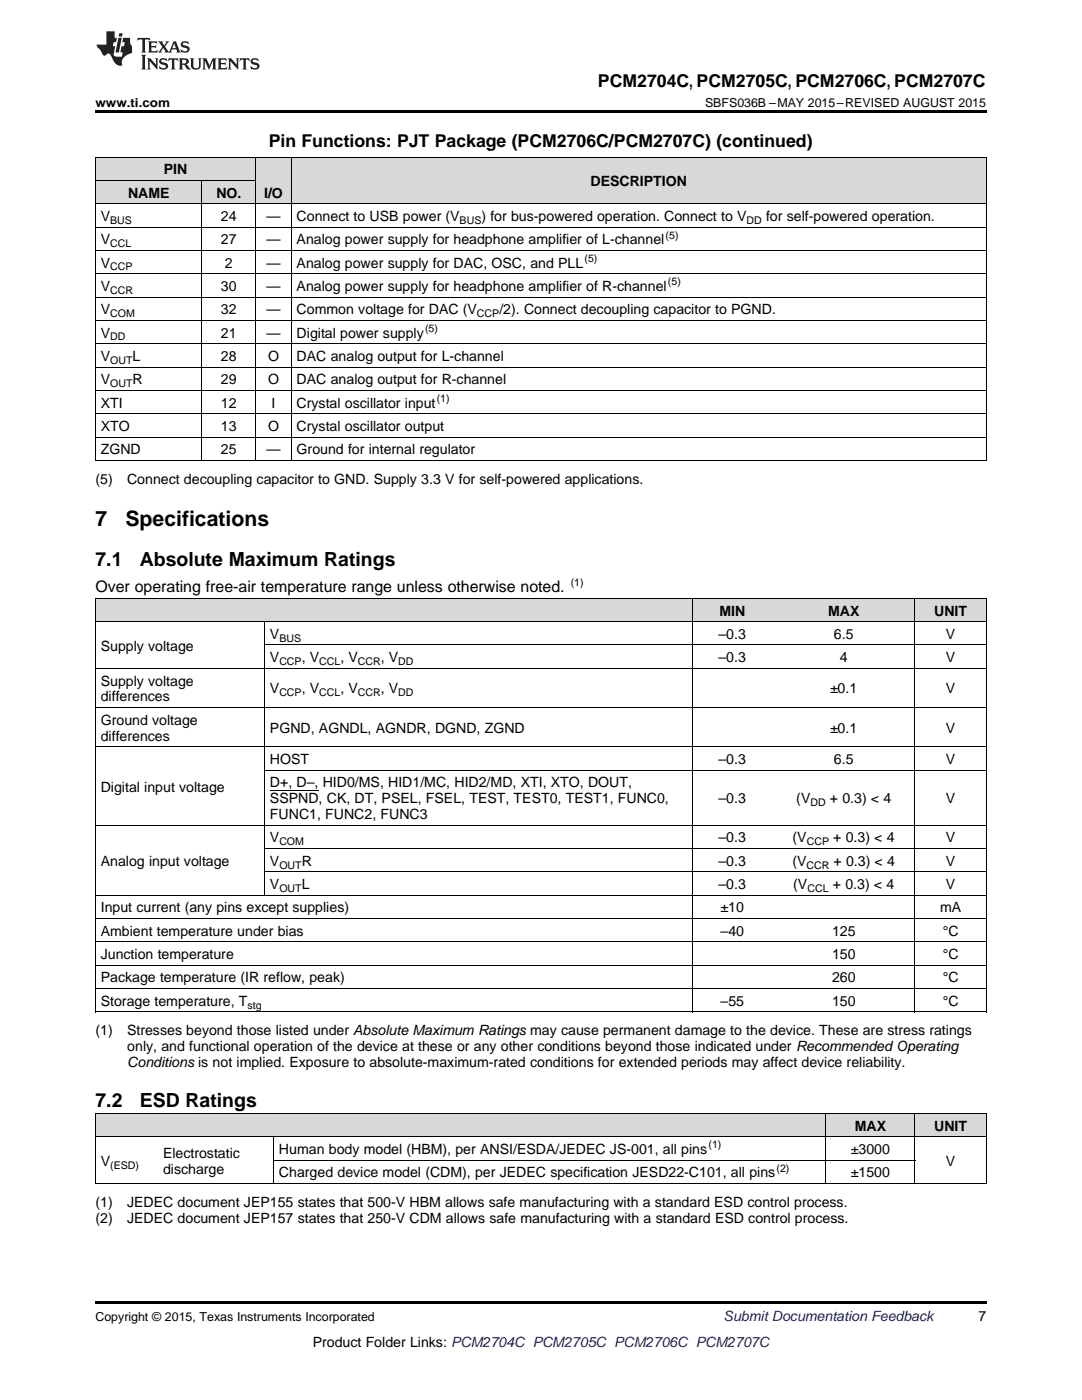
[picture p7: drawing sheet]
<svg xmlns="http://www.w3.org/2000/svg" width="216mm" height="279mm" viewBox="0 0 216 279" stroke-linecap="round" stroke-linejoin="round" font-family="sans-serif">
<defs><g id="words">
<g font-size="4.2">
<text x="19" y="105">7</text>
<text x="25" y="105">Specifications</text>
</g>
<g font-size="3.9">
<text x="19" y="113">7.1</text>
<text x="27.9" y="113">Absolute Maximum Ratings</text>
<text x="19" y="221">7.2</text>
<text x="27.9" y="221">ESD Ratings</text>
</g>
<g font-size="3.5">
<text x="119.3" y="17.3">PCM2704C, PCM2705C, PCM2706C, PCM2707C</text>
<text x="53.6" y="29.3">Pin Functions: PJT Package (PCM2706C/PCM2707C) (continued)</text>
</g>
<text font-size="3.2" x="19" y="118.2">Over operating free-air temperature range unless otherwise noted.</text>
<g font-size="2.8">
<text x="32.7" y="34.8">PIN</text>
<text x="25.5" y="39.4">NAME</text>
<text x="43.2" y="39.4">NO.</text>
<text x="52.7" y="39.4">I/O</text>
<text x="117.8" y="37.1">DESCRIPTION</text>
<text x="20.1" y="44.1">V</text>
<text x="44.1" y="44.1">24</text>
<text x="53.2" y="44.1">—</text>
<text x="59.2" y="44.1">Connect to USB power (V</text>
<text x="96.1" y="44.1">) for bus-powered operation. Connect to V</text>
<text x="152.9" y="44.1">for self-powered operation.</text>
<text x="20.1" y="48.8">V</text>
<text x="20.1" y="53.4">V</text>
<text x="44.1" y="48.8">27</text>
<text x="44.9" y="53.4">2</text>
<text x="53.2" y="48.8">—</text>
<text x="53.2" y="53.4">—</text>
<text x="59.2" y="48.8">Analog power supply for headphone amplifier of L-channel</text>
<text x="59.2" y="53.4">Analog power supply for DAC, OSC, and PLL</text>
<text x="20.1" y="58.1">V</text>
<text x="44.1" y="58.1">30</text>
<text x="53.2" y="58.1">—</text>
<text x="59.2" y="58.1">Analog power supply for headphone amplifier of R-channel</text>
<text x="20.1" y="62.7">V</text>
<text x="44.1" y="62.7">32</text>
<text x="53.2" y="62.7">—</text>
<text x="59.2" y="62.7">Common voltage for DAC (V</text>
<text x="99.6" y="62.7">/2). Connect decoupling capacitor to PGND.</text>
<text x="20.1" y="67.4">V</text>
<text x="44.1" y="67.4">21</text>
<text x="53.2" y="67.4">—</text>
<text x="59.2" y="67.4">Digital power supply</text>
<text x="20.1" y="72">V</text>
<text x="20.1" y="76.7">V</text>
<text x="26.4" y="72">L</text>
<text x="26.4" y="76.7">R</text>
<text x="44.1" y="72">28</text>
<text x="44.1" y="76.7">29</text>
<text x="53.5" y="72">O</text>
<text x="53.5" y="76.7">O</text>
<text x="59.2" y="72">DAC analog output for L-channel</text>
<text x="59.2" y="76.7">DAC analog output for R-channel</text>
<text x="20.1" y="81.4">XTI</text>
<text x="44.1" y="81.4">12</text>
<text x="54.2" y="81.4">I</text>
<text x="59.2" y="81.4">Crystal oscillator input</text>
<text x="20.1" y="86">XTO</text>
<text x="44.1" y="86">13</text>
<text x="53.5" y="86">O</text>
<text x="59.2" y="86">Crystal oscillator output</text>
<text x="20.1" y="90.7">ZGND</text>
<text x="44.1" y="90.7">25</text>
<text x="53.2" y="90.7">—</text>
<text x="59.2" y="90.7">Ground for internal regulator</text>
<text x="19" y="96.5">(5)</text>
<text x="25.4" y="96.5">Connect decoupling capacitor to GND. Supply 3.3 V for self-powered applications.</text>
<text x="143.5" y="122.8">MIN</text>
<text x="165.2" y="122.8">MAX</text>
<text x="186.4" y="122.8">UNIT</text>
<text x="20.1" y="129.8">Supply voltage</text>
<text x="53.9" y="127.5">V</text>
<text x="143.4" y="127.5">–0.3</text>
<text x="166.4" y="127.5">6.5</text>
<text x="188.7" y="127.5">V</text>
<text x="20.1" y="136.8">Supply voltage</text>
<text x="53.9" y="132.2">V</text>
<text x="60.2" y="132.2">, V</text>
<text x="67.9" y="132.2">, V</text>
<text x="76" y="132.2">, V</text>
<text x="143.4" y="132.2">–0.3</text>
<text x="167.6" y="132.2">4</text>
<text x="188.7" y="132.2">V</text>
<text x="20.1" y="140">differences</text>
<text x="53.9" y="138.4">V</text>
<text x="60.2" y="138.4">, V</text>
<text x="67.9" y="138.4">, V</text>
<text x="76" y="138.4">, V</text>
<text x="165.6" y="138.4">±0.1</text>
<text x="188.7" y="138.4">V</text>
<text x="20.1" y="144.6">Ground voltage</text>
<text x="20.1" y="147.8">differences</text>
<text x="53.9" y="146.2">PGND, AGNDL, AGNDR, DGND, ZGND</text>
<text x="165.6" y="146.2">±0.1</text>
<text x="188.7" y="146.2">V</text>
<text x="53.9" y="152.5">HOST</text>
<text x="143.4" y="152.5">–0.3</text>
<text x="166.4" y="152.5">6.5</text>
<text x="188.7" y="152.5">V</text>
<text x="20.1" y="158">Digital input voltage</text>
<text x="53.9" y="157.1">D+, D–, HID0/MS, HID1/MC, HID2/MD, XTI, XTO, DOUT,</text>
<text x="53.9" y="160.3">SSPND, CK, DT, PSEL, FSEL, TEST, TEST0, TEST1, FUNC0,</text>
<text x="143.4" y="160.3">–0.3</text>
<text x="158.9" y="160.3">(V</text>
<text x="165.6" y="160.3">+ 0.3) &lt; 4</text>
<text x="188.7" y="160.3">V</text>
<text x="53.9" y="163.5">FUNC1, FUNC2, FUNC3</text>
<text x="20.1" y="172.8">Analog input voltage</text>
<text x="53.9" y="168.1">V</text>
<text x="53.9" y="172.8">V</text>
<text x="60.2" y="172.8">R</text>
<text x="143.4" y="168.1">–0.3</text>
<text x="143.4" y="172.8">–0.3</text>
<text x="158.1" y="172.8">(V</text>
<text x="158.2" y="168.1">(V</text>
<text x="166.3" y="168.1">+ 0.3) &lt; 4</text>
<text x="166.3" y="172.8">+ 0.3) &lt; 4</text>
<text x="188.7" y="168.1">V</text>
<text x="188.7" y="172.8">V</text>
<text x="53.9" y="177.4">V</text>
<text x="60.2" y="177.4">L</text>
<text x="143.4" y="177.4">–0.3</text>
<text x="158.3" y="177.4">(V</text>
<text x="166.2" y="177.4">+ 0.3) &lt; 4</text>
<text x="188.7" y="177.4">V</text>
<text x="20.1" y="182.1">Input current (any pins except supplies)</text>
<text x="143.8" y="182.1">±10</text>
<text x="187.6" y="182.1">mA</text>
<text x="20.1" y="186.8">Ambient temperature under bias</text>
<text x="20.1" y="191.4">Junction temperature</text>
<text x="143.8" y="186.8">–40</text>
<text x="166" y="186.8">125</text>
<text x="166" y="191.4">150</text>
<text x="188.1" y="186.8">°C</text>
<text x="188.1" y="191.4">°C</text>
<text x="20.1" y="196.1">Package temperature (IR reflow, peak)</text>
<text x="166" y="196.1">260</text>
<text x="188.1" y="196.1">°C</text>
<text x="20.1" y="200.7">Storage temperature, T</text>
<text x="143.8" y="200.7">–55</text>
<text x="166" y="200.7">150</text>
<text x="188.1" y="200.7">°C</text>
<text x="19" y="206.6">(1)</text>
<text x="25.4" y="206.6">Stresses beyond those listed under Absolute Maximum Ratings may cause permanent damage to the device. These are stress ratings</text>
<text x="25.4" y="209.8">only, and functional operation of the device at these or any other conditions beyond those indicated under Recommended Operating</text>
<text x="25.4" y="212.9">Conditions is not implied. Exposure to absolute-maximum-rated conditions for extended periods may affect device reliability.</text>
<text x="170.6" y="225.7">MAX</text>
<text x="186.4" y="225.7">UNIT</text>
<text x="20.1" y="232.7">V</text>
<text x="32.5" y="231.1">Electrostatic</text>
<text x="55.7" y="230.3">Human body model (HBM), per ANSI/ESDA/JEDEC JS-001, all pins</text>
<text x="169.8" y="230.3">±3000</text>
<text x="188.7" y="232.7">V</text>
<text x="32.5" y="234.2">discharge</text>
<text x="55.7" y="235">Charged device model (CDM), per JEDEC specification JESD22-C101, all pins</text>
<text x="169.8" y="235">±1500</text>
<text x="19" y="240.8">(1)</text>
<text x="19" y="244">(2)</text>
<text x="25.4" y="240.8">JEDEC document JEP155 states that 500-V HBM allows safe manufacturing with a standard ESD control process.</text>
<text x="25.4" y="244">JEDEC document JEP157 states that 250-V CDM allows safe manufacturing with a standard ESD control process.</text>
<text x="195.3" y="263.6">7</text>
<text x="62.4" y="268.9">Product Folder Links: PCM2704C PCM2705C PCM2706C PCM2707C</text>
</g>
<text font-size="2.8" fill="#0000c8" x="144.4" y="263.6">Submit Documentation Feedback</text>
<g font-size="2.5">
<text x="19" y="21.4">www.ti.com</text>
<text x="140.7" y="21.4">SBFS036B –MAY 2015–REVISED AUGUST 2015</text>
<text x="19" y="263.6">Copyright © 2015, Texas Instruments Incorporated</text>
</g>
<g font-size="2.1">
<text x="22" y="44.7">BUS</text>
<text x="91.7" y="44.7">BUS</text>
<text x="132.8" y="47.6">(5)</text>
<text x="149" y="44.7">DD</text>
<text x="22" y="49.3">CCL</text>
<text x="22" y="54">CCP</text>
<text x="116.6" y="52.3">(5)</text>
<text x="22" y="58.6">CCR</text>
<text x="133.3" y="56.9">(5)</text>
<text x="22" y="63.3">COM</text>
<text x="95.2" y="63.3">CCP</text>
<text x="22" y="67.9">DD</text>
<text x="84.8" y="66.3">(5)</text>
<text x="22" y="72.6">OUT</text>
<text x="22" y="77.3">OUT</text>
<text x="87.1" y="80.2">(1)</text>
<text x="113.9" y="116.9">(1)</text>
<text x="55.7" y="128.1">BUS</text>
<text x="55.7" y="132.7">CCP</text>
<text x="63.7" y="132.7">CCL</text>
<text x="71.4" y="132.7">CCR</text>
<text x="79.4" y="132.7">DD</text>
<text x="55.7" y="139">CCP</text>
<text x="63.7" y="139">CCL</text>
<text x="71.4" y="139">CCR</text>
<text x="79.4" y="139">DD</text>
<text x="161.7" y="160.9">DD</text>
<text x="55.7" y="168.7">COM</text>
<text x="55.7" y="173.4">OUT</text>
<text x="160.9" y="173.4">CCR</text>
<text x="161" y="168.7">CCP</text>
<text x="55.7" y="178">OUT</text>
<text x="161.1" y="178">CCL</text>
<text x="49.4" y="201.3">stg</text>
<text x="22" y="233.2">(ESD)</text>
<text x="141.4" y="229.2">(1)</text>
<text x="154.9" y="233.9">(2)</text>
</g>
</g></defs>
<g fill="#d8d8d8">
<path d="M19 222.3h12.5v4.6h-12.5z"/>
<path d="M31.5 222.3h23.1v4.6h-23.1z"/>
<path d="M54.6 222.3h110.2v4.6h-110.2z"/>
<path d="M164.8 222.3h17.8v4.6h-17.8z"/>
<path d="M182.6 222.3h14.2v4.6h-14.2z"/>
<path d="M19 119.5h33.8v4.6h-33.8z"/>
<path d="M52.8 119.5h85.3v4.6h-85.3z"/>
<path d="M138.1 119.5h16.1v4.6h-16.1z"/>
<path d="M154.2 119.5h28.4v4.6h-28.4z"/>
<path d="M182.6 119.5h14.2v4.6h-14.2z"/>
<path d="M19 36.1h21.4v4.6h-21.4z"/>
<path d="M40.4 36.1h10.6v4.6h-10.6z"/>
<path d="M51 31.4h7.1v9.3h-7.1z"/>
<path d="M58.1 31.4h138.7v9.3h-138.7z"/>
<path d="M19 31.4h21.4v4.7h-21.4z"/>
<path d="M40.4 31.4h10.6v4.7h-10.6z"/>
</g>
<path d="M19 22h177.8v.5h-177.8zM19 236.2l.2 .1zM54.5 236.2l.1 .1zM164.7 236.2l.1 .1zM182.5 236.2l.1 .1zM196.7 236.2l.1 .1zM19 259.7h177.8v.5h-177.8z" fill="#000"/>
<g fill="none" stroke="#000" stroke-width=".2">
<path d="M19 36h32M19 31.3h177.8M19.1 31.4v60.5M40.3 36.1v55.8M51 31.4v60.5M58.1 31.4v60.5M196.8 31.4v60.5M19 59.3h177.8M19 54.6h177.8M19 50h177.8M19 45.3h177.8M19 40.7h177.8"/>
<path d="M19 77.9h177.8M19 73.3h177.8M19 68.6h177.8M19 63.9h177.8M19 91.9h177.8M19 87.2h177.8M19 82.6h177.8M19 119.4h177.8M19.1 119.5v82.5M138.1 119.5v82.5M182.5 119.5v82.5M196.8 119.5v82.5"/>
<path d="M19 133.4h177.8M19 124.1h177.8M52.8 124.1v54.6M52.8 128.7h144M19 149h177.8M19 141.2h177.8M52.8 153.7h144M19 178.7h177.8M19 164.7h177.8M52.8 174h144M52.8 169.4h144M19 197.3h177.8"/>
<path d="M19 192.6h177.8M19 188h177.8M19 183.3h177.8M19 201.9h177.8M19 236.2h177.8M19 222.2h177.8v14.1M19 226.9h177.8M19.1 222.2v14.1M54.6 226.9v9.4M54.6 231.5h128M164.8 222.2v14.1M182.5 222.2v14.1"/>
</g>
<g fill="#231f20">
<path d="M27.5 7.6l-.1 .5 .4-.2h.6v.1v2.1l-.2 .4h1l-.3-.4v-2.1l.1-.1h.5l.5 .2-.2-.5zM29.5 8.3l.2 .3v1.5l-.2 .4h1.8l.2-.6a1.04 1.04 0 0 1-1.3 .2v-.7h.6l.3 .2v-.6l-.3 .2h-.6v-.6l.8-.1 .4 .3-.2-.5zM31.5 8.3l.9 1.1-.9 1.1h.8l-.2-.2 .5-.7 .4 .7-.2 .2h1.5l-.1-.2 .1-.4h.9l.1 .4-.2 .2h1l-.3-.3-.7-1.9h-.5l-.9 2-.8-1 .9-1h-.8l.1 .3-.3 .5-.4-.6 .2-.2zM34.7 8.6l.4 1h-.7zM36.3 8.4a.63 .63 0 0 0-.2 .7 .63 .63 0 0 0 .6 .4l.6 .2 .1 .2a.75 .75 0 0 1-.7 .4 .75 .75 0 0 1-.6-.5l.1 .7 .1-.1a1.11 1.11 0 0 0 1.5-.6 1.13 1.13 0 0 0-1.2-.8l-.1-.4a1.04 1.04 0 0 1 1.2 .2l-.2-.5-.1 .1-.5-.2zM28.2 10.9l.2 .4v2.2l-.2 .4h1l-.3-.4v-2.2l.3-.4zM29.3 11.6l.3 .4v1.5l-.3 .4h.8l-.2-.4v-1.3l1.5 1.7v-1.9l.2-.4h-.7l.2 .4v.9l-1.1-1.3zM32 11.8a.62 .62 0 0 0-.2 .7 .62 .62 0 0 0 .6 .4l.6 .1 .1 .3a.76 .76 0 0 1-.7 .3 .76 .76 0 0 1-.6-.4l.1 .7 .1-.1a1.11 1.11 0 0 0 1.5-.6 1.13 1.13 0 0 0-1.2-.8l-.1-.4a1.04 1.04 0 0 1 1.2 .2l-.2-.6-.1 .1-.5-.1zM33.7 11.6l-.2 .6a.61 .61 0 0 1 .8-.3v1.6l-.2 .4h.9l-.2-.4v-1.6a.63 .63 0 0 1 .8 .3l-.2-.6zM35.6 11.6l.3 .4v1.5l-.3 .4h1l-.2-.2v-.8l.5 .2a.76 .76 0 0 0 1.2 .7l-1-1a.58 .58 0 0 0 .6-.5 .58 .58 0 0 0-.5-.6zM36.4 11.9h.1a.45 .45 0 0 1 .5 .1 .45 .45 0 0 1 .1 .5l-.7 .2zM37.9 11.6l.2 .2a2.17 2.17 0 0 0 .3 1.9 .99 .99 0 0 0 1.6-.6v-1.1l.2-.4h-.7l.2 .2a1.92 1.92 0 0 1-.2 1.8 .6 .6 0 0 1-.9-.5v-1.1l.2-.4zM40.4 11.6l.2 .4v1.5l-.2 .4h.7l-.2-.4v-1.4l.8 1.8 .8-1.8v1.4l-.2 .4h.9l-.2-.4v-1.5l.2-.4h-.8l-.6 1.5-.6-1.5zM43.4 11.6l.2 .4v1.5l-.2 .4h1.8l.2-.6a1.04 1.04 0 0 1-1.3 .1v-.6h.5l.4 .2v-.6l-.4 .2h-.5v-.7h.8l.3 .3-.1-.6zM45.5 11.6l.2 .4v1.5l-.2 .4h.7l-.2-.4v-1.3l1.5 1.7v-1.9l.2-.4h-.7l.2 .4v.9l-1.1-1.3zM47.9 11.6l-.1 .6a.61 .61 0 0 1 .8-.3v1.6l-.3 .4h1l-.3-.4 .1-1.6a.63 .63 0 0 1 .7 .3l-.1-.6zM50.2 11.8a.62 .62 0 0 0-.2 .7 .62 .62 0 0 0 .6 .4l.6 .1 .2 .3a.76 .76 0 0 1-.8 .3 .76 .76 0 0 1-.6-.4l.1 .7 .2-.1a1.11 1.11 0 0 0 1.5-.6 1.13 1.13 0 0 0-1.3-.8l-.1-.4a1.04 1.04 0 0 1 1.2 .2l-.1-.6-.2 .1-.5-.1z"/>
<path d="M21.2 6.3v2.6h-1.9l.1 .4 .7 .9a.91 .91 0 0 0 1 .8 .56 .56 0 0 1 .5-.3 .56 .56 0 0 1 .5 .3l.4 .8a1.53 1.53 0 0 0 1.9 1.2 1.54 1.54 0 0 1 1-2.1l.9-.3v-1.4a1.52 1.52 0 0 1-.3-1.6h-1.4l-.2 .8h.5l-.2 .8h-.4l-.2 1v.2l.4 .1-.2 .8a1.93 1.93 0 0 1-1.6-.3l.3-1.8h-.5l.2-.8h.4l.2-.8h-.4v-1.3zM23.6 7.6l-.6 2.9h.7l.6-2.9zM23.8 6.6l-.1 .7h.6l.2-.7z"/>
</g>
<path d="M53.9 157.8h9.7" fill="none" stroke="#000" stroke-width=".2"/>
<use href="#words"/>
</svg>
